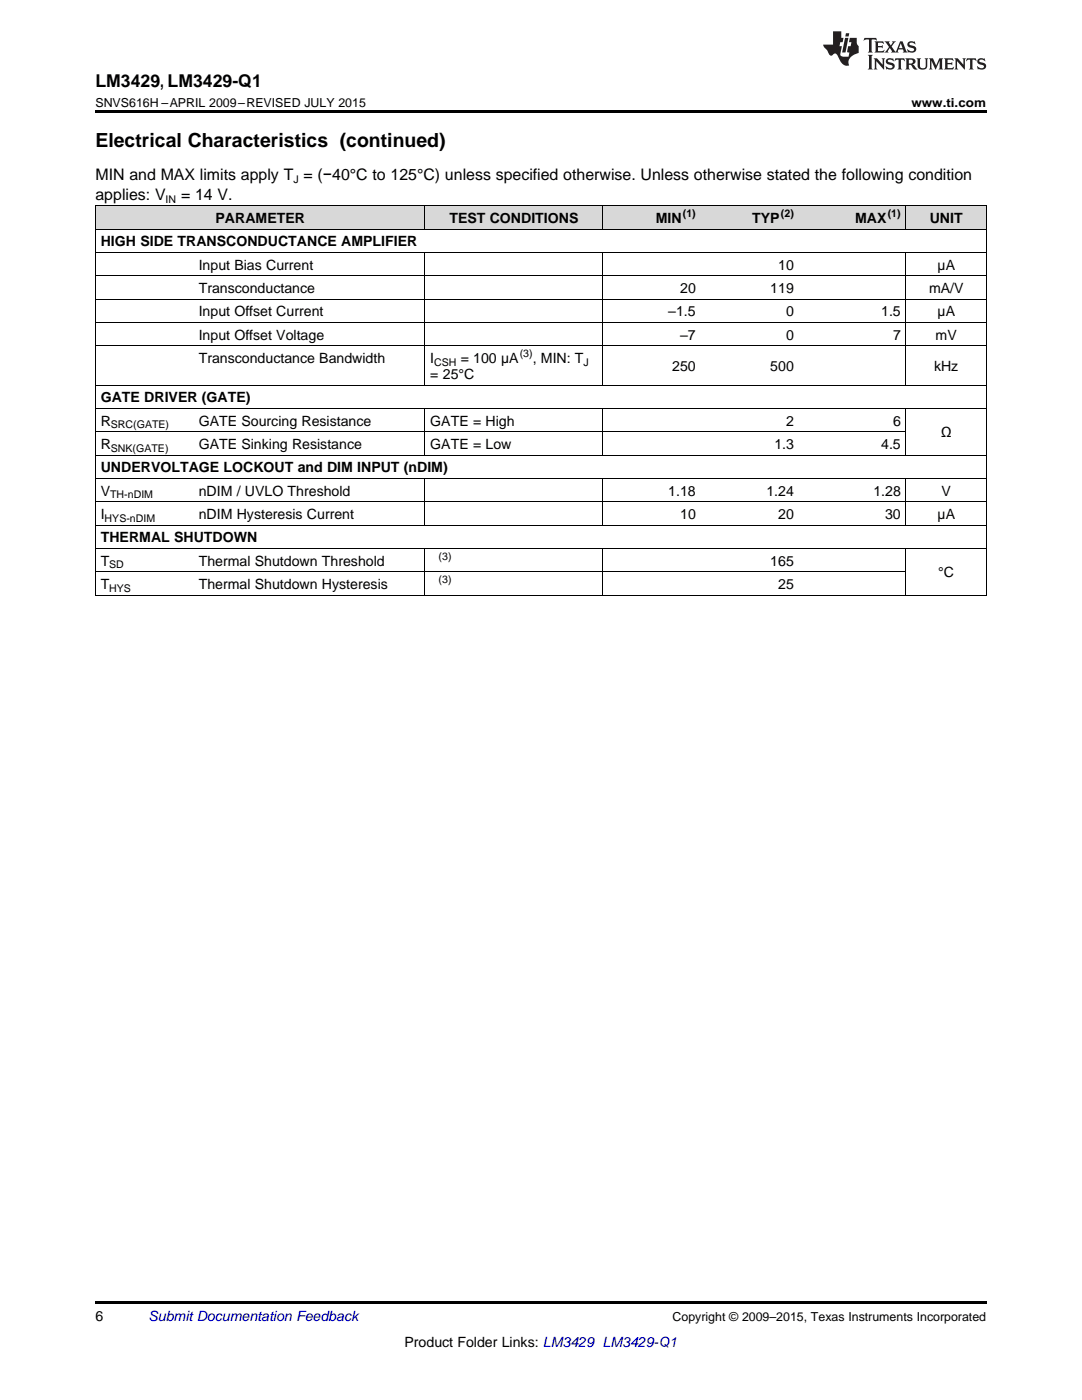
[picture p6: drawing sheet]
<svg xmlns="http://www.w3.org/2000/svg" width="216mm" height="279mm" viewBox="0 0 216 279" stroke-linecap="round" stroke-linejoin="round" font-family="sans-serif">
<defs><g id="words">
<text font-size="3.9" x="19" y="29.3">Electrical Characteristics (continued)</text>
<text font-size="3.5" x="19" y="17.3">LM3429, LM3429-Q1</text>
<g font-size="3.2">
<text x="19" y="36">MIN and MAX limits apply T = (−40°C to 125°C) unless specified otherwise. Unless otherwise stated the following condition</text>
<text x="19" y="39.9">applies: V</text>
<text x="36.1" y="39.9">= 14 V.</text>
</g>
<g font-size="2.8">
<text x="43" y="44.5">PARAMETER</text>
<text x="89.7" y="44.5">TEST CONDITIONS</text>
<text x="130.8" y="44.5">MIN</text>
<text x="150.1" y="44.5">TYP</text>
<text x="170.6" y="44.5">MAX</text>
<text x="185.5" y="44.5">UNIT</text>
<text x="20.1" y="49.2">HIGH SIDE TRANSCONDUCTANCE AMPLIFIER</text>
<text x="39.7" y="53.8">Input Bias Current</text>
<text x="155.3" y="53.8">10</text>
<text x="187.1" y="53.8">µA</text>
<text x="39.7" y="58.5">Transconductance</text>
<text x="135.7" y="58.5">20</text>
<text x="153.7" y="58.5">119</text>
<text x="185.4" y="58.5">mA/V</text>
<text x="39.7" y="63.1">Input Offset Current</text>
<text x="133.3" y="63.1">–1.5</text>
<text x="156.8" y="63.1">0</text>
<text x="175.8" y="63.1">1.5</text>
<text x="187.1" y="63.1">µA</text>
<text x="39.7" y="67.8">Input Offset Voltage</text>
<text x="135.7" y="67.8">–7</text>
<text x="156.8" y="67.8">0</text>
<text x="178.2" y="67.8">7</text>
<text x="186.7" y="67.8">mV</text>
<text x="39.7" y="72.5">Transconductance Bandwidth</text>
<text x="85.9" y="72.5">I</text>
<text x="85.9" y="75.6">= 25°C</text>
<text x="91.9" y="72.5">= 100 µA</text>
<text x="106.3" y="72.5">, MIN: T</text>
<text x="134.1" y="74">250</text>
<text x="153.7" y="74">500</text>
<text x="186.4" y="74">kHz</text>
<text x="20.1" y="80.3">GATE DRIVER (GATE)</text>
<text x="20.1" y="84.9">R</text>
<text x="20.1" y="89.6">R</text>
<text x="39.7" y="84.9">GATE Sourcing Resistance</text>
<text x="39.7" y="89.6">GATE Sinking Resistance</text>
<text x="85.9" y="84.9">GATE = High</text>
<text x="85.9" y="89.6">GATE = Low</text>
<text x="154.5" y="89.6">1.3</text>
<text x="156.8" y="84.9">2</text>
<text x="175.8" y="89.6">4.5</text>
<text x="178.2" y="84.9">6</text>
<text x="187.7" y="87.3">Ω</text>
<text x="20.1" y="94.3">UNDERVOLTAGE LOCKOUT and DIM INPUT (nDIM)</text>
<text x="20.1" y="98.9">V</text>
<text x="39.7" y="98.9">nDIM / UVLO Threshold</text>
<text x="133.3" y="98.9">1.18</text>
<text x="152.9" y="98.9">1.24</text>
<text x="174.3" y="98.9">1.28</text>
<text x="187.9" y="98.9">V</text>
<text x="20.1" y="103.6">I</text>
<text x="39.7" y="103.6">nDIM Hysteresis Current</text>
<text x="135.7" y="103.6">10</text>
<text x="155.3" y="103.6">20</text>
<text x="176.6" y="103.6">30</text>
<text x="187.1" y="103.6">µA</text>
<text x="20.1" y="108.2">THERMAL SHUTDOWN</text>
<text x="20.1" y="112.9">T</text>
<text x="39.7" y="112.9">Thermal Shutdown Threshold</text>
<text x="153.7" y="112.9">165</text>
<text x="20.1" y="117.5">T</text>
<text x="39.7" y="117.5">Thermal Shutdown Hysteresis</text>
<text x="155.3" y="117.5">25</text>
<text x="187.2" y="115.2">°C</text>
<text x="19" y="263.6">6</text>
<text x="80.7" y="268.9">Product Folder Links: LM3429 LM3429-Q1</text>
</g>
<text font-size="2.8" fill="#0000c8" x="29.6" y="263.6">Submit Documentation Feedback</text>
<g font-size="2.5">
<text x="19" y="21.4">SNVS616H –APRIL 2009–REVISED JULY 2015</text>
<text x="181.9" y="21.4">www.ti.com</text>
<text x="134.2" y="263.6">Copyright © 2009–2015, Texas Instruments Incorporated</text>
</g>
<g font-size="2.1">
<text x="33.1" y="40.5">IN</text>
<text x="58.6" y="36.6">J</text>
<text x="136.3" y="43.4">(1)</text>
<text x="155.8" y="43.4">(2)</text>
<text x="177.1" y="43.4">(1)</text>
<text x="103.7" y="71.3">(3)</text>
<text x="86.6" y="73">CSH</text>
<text x="116.5" y="73">J</text>
<text x="22.1" y="85.5">SRC(GATE)</text>
<text x="22.1" y="90.2">SNK(GATE)</text>
<text x="22" y="99.5">TH-nDIM</text>
<text x="20.9" y="104.1">HYS-nDIM</text>
<text x="21.8" y="113.5">SD</text>
<text x="87.5" y="111.8">(3)</text>
<text x="21.8" y="118.1">HYS</text>
<text x="87.5" y="116.4">(3)</text>
</g>
</g></defs>
<g fill="#d8d8d8">
<path d="M19 41.1h19.6v4.7h-19.6z"/>
<path d="M38.6 41.1h46.2v4.7h-46.2z"/>
<path d="M84.8 41.1h35.6v4.7h-35.6z"/>
<path d="M120.4 41.1h19.5v4.7h-19.5z"/>
<path d="M139.9 41.1h19.6v4.7h-19.6z"/>
<path d="M159.5 41.1h21.3v4.7h-21.3z"/>
<path d="M180.8 41.1h16v4.7h-16z"/>
</g>
<path d="M19 22h177.8v.5h-177.8zM19 259.7h177.8v.5h-177.8z" fill="#000"/>
<g fill="none" stroke="#000" stroke-width=".2">
<path d="M19 41.1h177.8v77.7M19 59.7h177.8M19 55.1h177.8M19 50.4h177.8M19 45.7h177.8M19.1 41.1v77.7M84.8 41.1v4.7M84.8 50.4v26.5M120.3 41.1v4.7M120.3 50.4v26.5M180.8 41.1v4.7M180.8 50.4v26.5"/>
<path d="M19 76.9h177.8M19 69h177.8M19 64.4h177.8M19 95.5h177.8M19 90.8h177.8M19 86.2h161.8M19 81.5h177.8M84.8 81.6v9.3M84.8 95.5v9.3M120.3 81.6v9.3M120.3 95.5v9.3M180.8 81.6v9.3"/>
<path d="M180.8 95.5v9.3M19 118.8h177.8M19 114.1h161.8M19 109.4h177.8M19 104.8h177.8M19 100.1h177.8M84.8 109.5v9.3M120.3 109.5v9.3M180.8 109.5v9.3"/>
</g>
<g fill="#231f20">
<path d="M172.5 7.6l-.1 .5 .4-.2h.6v.1v2.1l-.2 .4h.9l-.2-.4v-2.1l.1-.1h.5l.5 .2-.2-.5zM174.5 8.3l.2 .3v1.5l-.2 .4h1.8l.2-.6a1.04 1.04 0 0 1-1.3 .2v-.7h.6l.3 .2v-.6l-.3 .2h-.6v-.6l.8-.1 .4 .3-.2-.5zM176.5 8.3l.9 1.1-.9 1.1h.8l-.2-.2 .4-.7 .5 .7-.2 .2h1.5l-.2-.2 .2-.4h.9l.1 .4-.2 .2h1l-.3-.3-.7-1.9h-.5l-.9 2-.8-1 .9-1h-.8l.1 .3-.4 .5-.3-.6 .1-.2zM179.7 8.6l.4 1h-.7zM181.3 8.4a.63 .63 0 0 0-.2 .7 .63 .63 0 0 0 .6 .4l.6 .2 .1 .2a.75 .75 0 0 1-.7 .4 .75 .75 0 0 1-.6-.5l.1 .7 .1-.1a1.11 1.11 0 0 0 1.5-.6 1.13 1.13 0 0 0-1.2-.8l-.1-.4a1.04 1.04 0 0 1 1.2 .2l-.2-.5-.2 .1-.4-.2zM173.2 10.9l.2 .4v2.2l-.2 .4h1l-.3-.4v-2.2l.3-.4zM174.3 11.6l.3 .4v1.5l-.3 .4h.8l-.2-.4v-1.3l1.5 1.7v-1.9l.2-.4h-.7l.2 .4v.9l-1.1-1.3zM177 11.8a.62 .62 0 0 0-.2 .7 .62 .62 0 0 0 .6 .4l.6 .1 .1 .3a.76 .76 0 0 1-.7 .3 .76 .76 0 0 1-.7-.4l.2 .7 .1-.1a1.11 1.11 0 0 0 1.5-.6 1.13 1.13 0 0 0-1.2-.8l-.1-.4a1.04 1.04 0 0 1 1.2 .2l-.2-.6-.2 .1-.5-.1zM178.7 11.6l-.2 .6a.61 .61 0 0 1 .8-.3v1.6l-.2 .4h.9l-.2-.4v-1.6a.63 .63 0 0 1 .7 .3l-.1-.6zM180.6 11.6l.3 .4v1.5l-.3 .4h1l-.2-.2-.1-.8 .6 .2a.76 .76 0 0 0 1.2 .7l-1-1a.58 .58 0 0 0 .6-.5 .58 .58 0 0 0-.5-.6zM181.4 11.9h.1a.45 .45 0 0 1 .5 .1 .45 .45 0 0 1 .1 .5l-.8 .2zM182.9 11.6l.2 .2a2.17 2.17 0 0 0 .3 1.9 .99 .99 0 0 0 1.6-.6v-1.1l.2-.4h-.7l.2 .2a1.92 1.92 0 0 1-.2 1.8 .6 .6 0 0 1-.9-.5v-1.1l.2-.4zM185.4 11.6l.2 .4v1.5l-.2 .4h.7l-.2-.4v-1.4l.8 1.8 .8-1.8v1.4l-.2 .4h.9l-.2-.4v-1.5l.2-.4h-.8l-.6 1.5-.6-1.5zM188.4 11.6l.2 .4v1.5l-.2 .4h1.8l.1-.6a1.04 1.04 0 0 1-1.2 .1v-.6h.5l.4 .2v-.6l-.4 .2h-.5v-.7h.8l.3 .3-.1-.6zM190.5 11.6l.2 .4v1.5l-.2 .4h.7l-.2-.4v-1.3l1.5 1.7v-1.9l.2-.4h-.7l.2 .4v.9l-1.1-1.3zM192.9 11.6l-.1 .6a.61 .61 0 0 1 .7-.3l.1 1.6-.3 .4h1l-.3-.4 .1-1.6a.63 .63 0 0 1 .7 .3l-.1-.6zM195.2 11.8a.62 .62 0 0 0-.2 .7 .62 .62 0 0 0 .6 .4l.6 .1 .1 .3a.76 .76 0 0 1-.7 .3 .76 .76 0 0 1-.6-.4l.1 .7 .1-.1a1.11 1.11 0 0 0 1.6-.6 1.13 1.13 0 0 0-1.3-.8l-.1-.4a1.04 1.04 0 0 1 1.2 .2l-.1-.6-.2 .1-.5-.1z"/>
<path d="M166.2 6.3v2.6h-1.9v.4l.8 .9a.91 .91 0 0 0 1 .8 .56 .56 0 0 1 .5-.3 .56 .56 0 0 1 .5 .3l.4 .8a1.53 1.53 0 0 0 1.9 1.2 1.54 1.54 0 0 1 1-2.1l.9-.3v-1.4a1.52 1.52 0 0 1-.4-1.6h-1.3l-.2 .8h.5l-.2 .8h-.5l-.1 1v.2l.4 .1-.2 .8a1.93 1.93 0 0 1-1.6-.3l.3-1.8h-.5l.2-.8h.4l.2-.8h-.4v-1.3zM168.6 7.6l-.6 2.9h.7l.6-2.9zM168.8 6.6l-.1 .7h.6l.2-.7z"/>
</g>
<use href="#words"/>
</svg>
